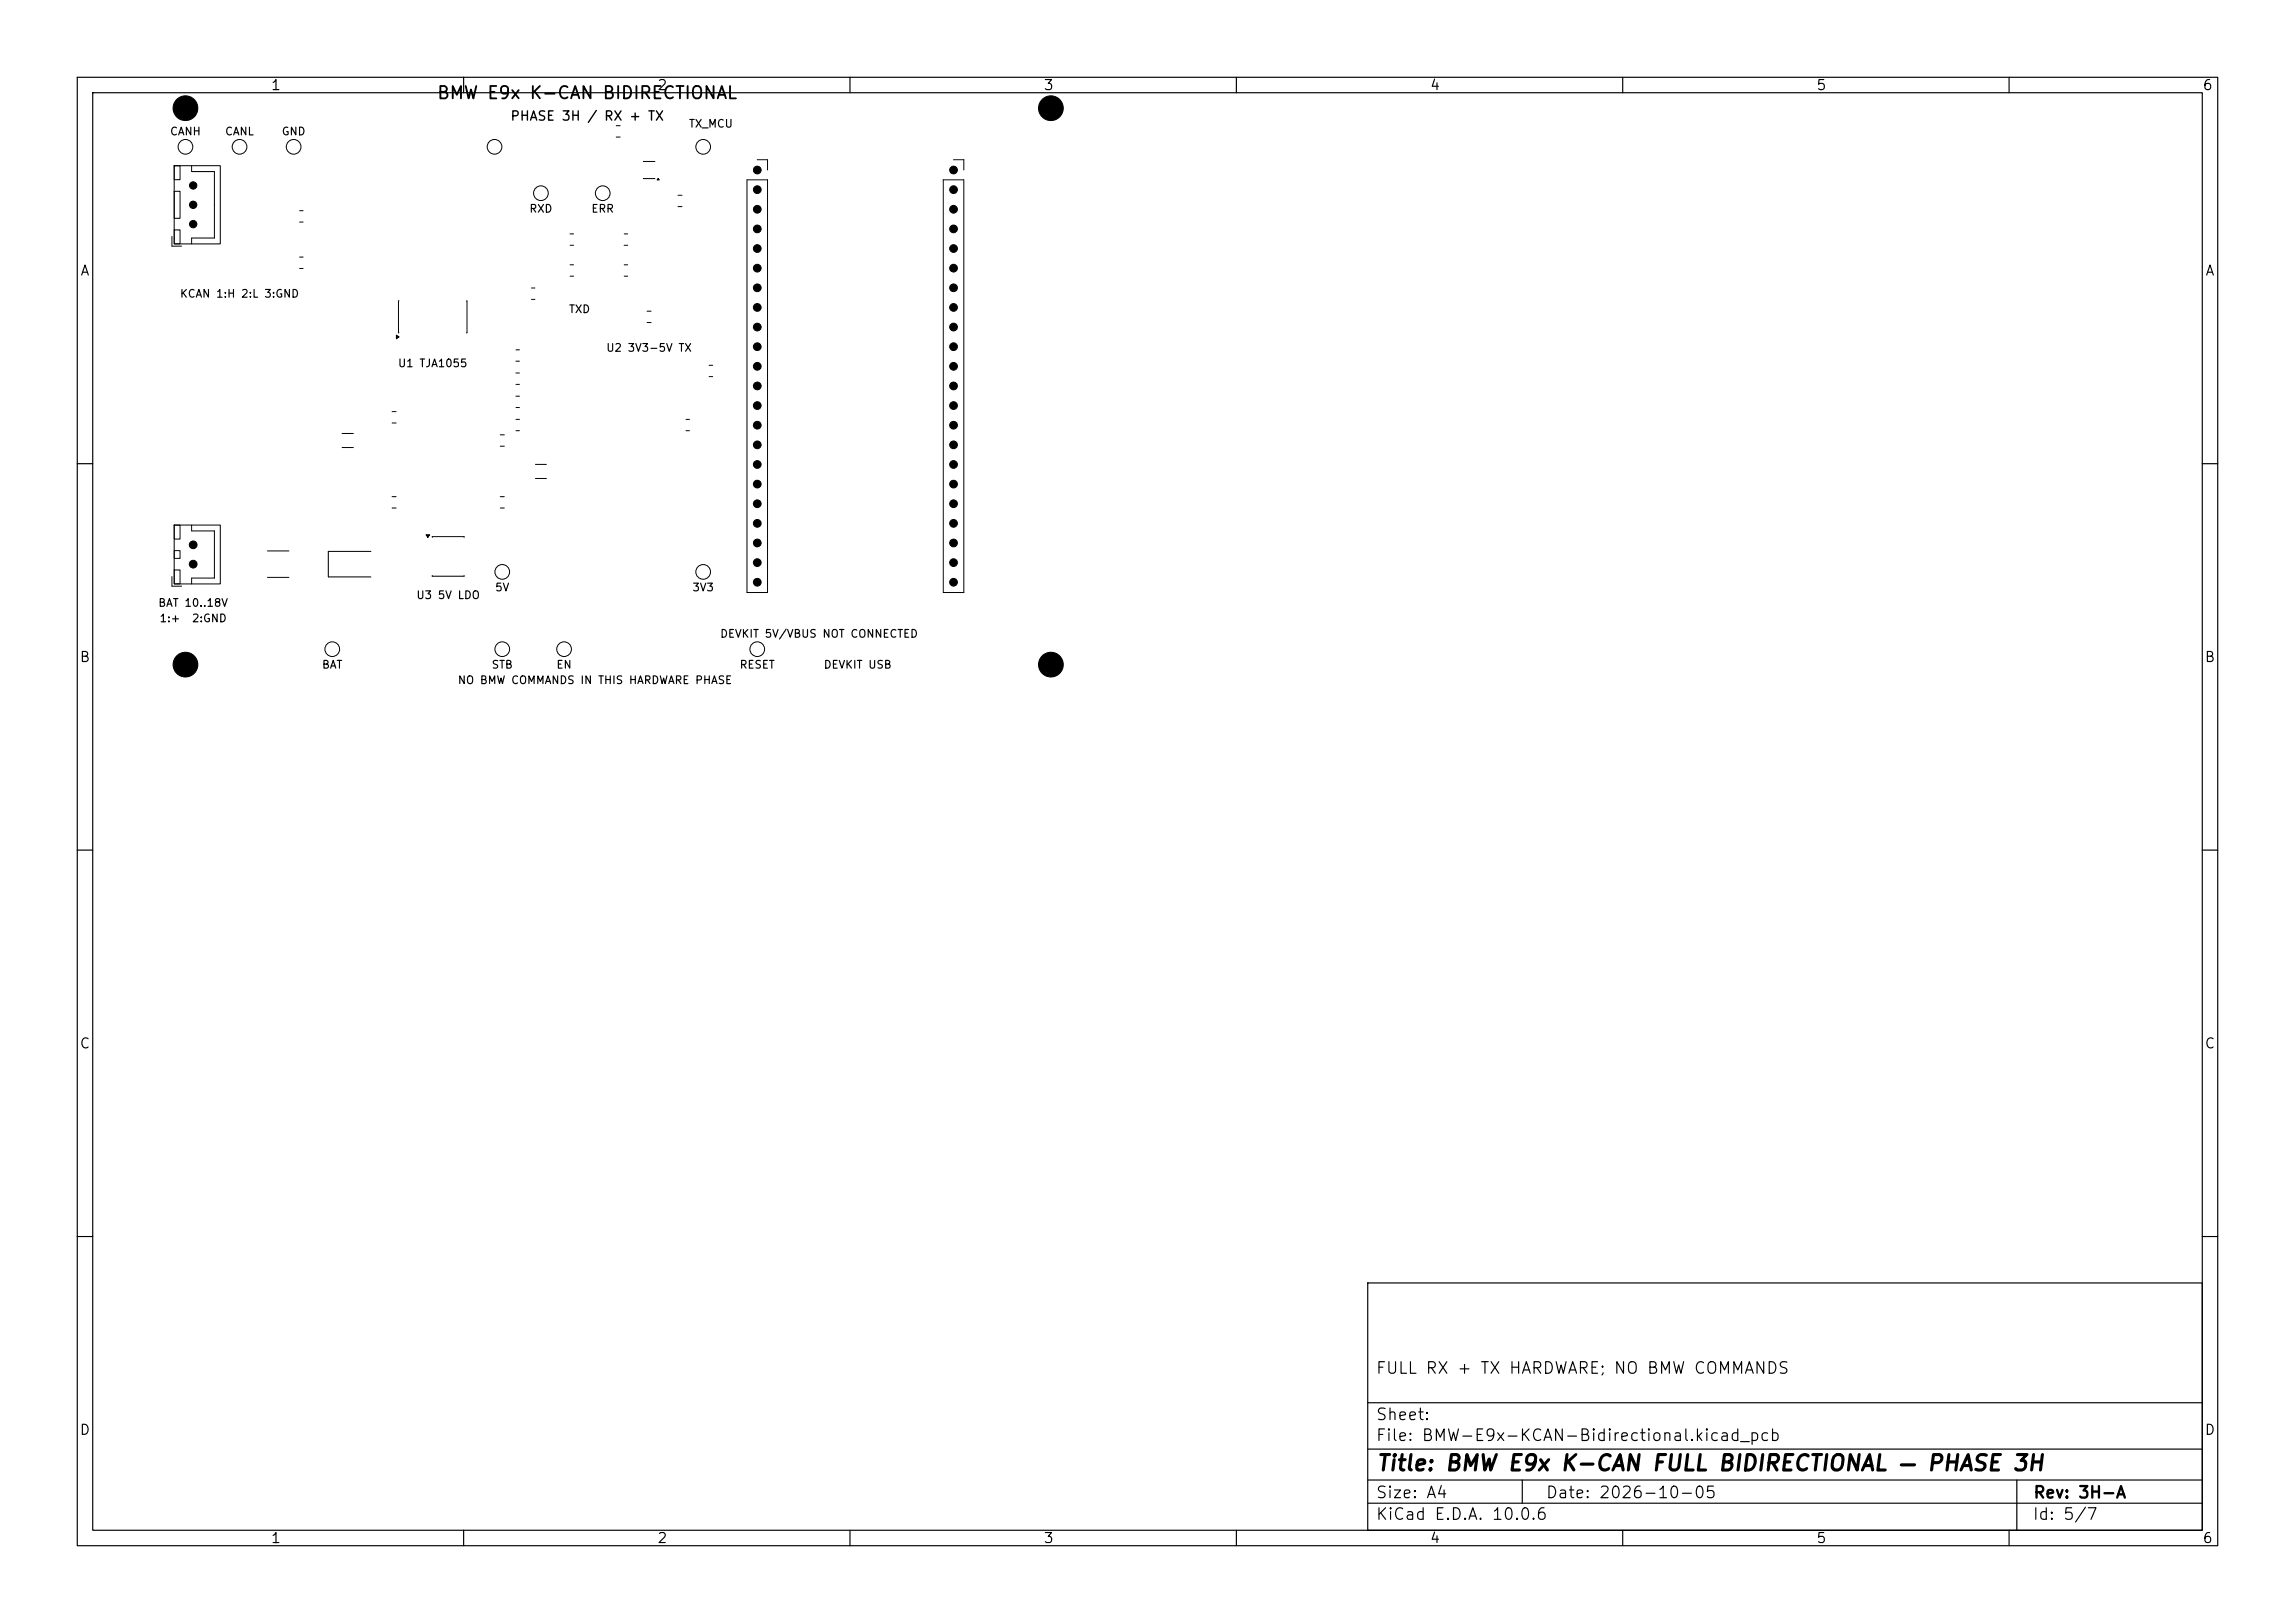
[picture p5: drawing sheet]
<svg xmlns="http://www.w3.org/2000/svg" width="297mm" height="210mm" viewBox="0 0 297 210" stroke-linecap="round" stroke-linejoin="round" font-family="sans-serif">
<defs><g id="words">
<text font-size="2" x="178" y="190.8">Title: BMW E9x K-CAN FULL BIDIRECTIONAL — PHASE 3H</text>
<text font-size="1.6" x="56.4" y="13.2">BMW E9x K-CAN BIDIRECTIONAL</text>
<g font-size="1.5">
<text x="178" y="178.1">FULL RX + TX HARDWARE; NO BMW COMMANDS</text>
<text x="178" y="184.1">Sheet:</text>
<text x="178" y="186.8">File: BMW-E9x-KCAN-Bidirectional.kicad_pcb</text>
<text x="178" y="197">KiCad E.D.A. 10.0.6</text>
<text x="178" y="194.2">Size: A4</text>
<text x="200" y="194.2">Date: 2026-10-05</text>
<text x="263" y="197">Id: 5/7</text>
<text x="263" y="194.2">Rev: 3H-A</text>
</g>
<g font-size="1.3">
<text x="35" y="12">1</text>
<text x="85" y="12">2</text>
<text x="135" y="12">3</text>
<text x="185" y="12">4</text>
<text x="235" y="12">5</text>
<text x="285" y="12">6</text>
<text x="10.3" y="36">A</text>
<text x="285.3" y="36">A</text>
<text x="10.2" y="86">B</text>
<text x="285.2" y="86">B</text>
<text x="10.2" y="136">C</text>
<text x="285.2" y="136">C</text>
<text x="10.2" y="186">D</text>
<text x="285.2" y="186">D</text>
<text x="35" y="200">1</text>
<text x="85" y="200">2</text>
<text x="135" y="200">3</text>
<text x="185" y="200">4</text>
<text x="235" y="200">5</text>
<text x="285" y="200">6</text>
</g>
<text font-size="1.2" x="66" y="15.9">PHASE 3H / RX + TX</text>
<g font-size="1">
<text x="21.9" y="17.8">CANH</text>
<text x="29" y="17.8">CANL</text>
<text x="36.4" y="17.8">GND</text>
<text x="89.1" y="16.8">TX_MCU</text>
<text x="68.4" y="27.8">RXD</text>
<text x="76.4" y="27.8">ERR</text>
<text x="23.2" y="38.8">KCAN 1:H 2:L 3:GND</text>
<text x="73.5" y="40.8">TXD</text>
<text x="51.4" y="47.8">U1 TJA1055</text>
<text x="78.4" y="45.8">U2 3V3-5V TX</text>
<text x="53.8" y="77.8">U3 5V LDO</text>
<text x="64" y="76.8">5V</text>
<text x="89.5" y="76.8">3V3</text>
<text x="20.4" y="78.8">BAT 10..18V</text>
<text x="20.6" y="80.8">1:+</text>
<text x="24.8" y="80.8">2:GND</text>
<text x="93.1" y="82.8">DEVKIT 5V/VBUS NOT CONNECTED</text>
<text x="41.6" y="86.8">BAT</text>
<text x="59.2" y="88.8">NO BMW COMMANDS IN THIS HARDWARE PHASE</text>
<text x="63.5" y="86.8">STB</text>
<text x="71.9" y="86.8">EN</text>
<text x="95.6" y="86.8">RESET</text>
<text x="106.5" y="86.8">DEVKIT USB</text>
</g>
</g></defs>
<g fill="none" stroke="#000" stroke-width=".15">
<path d="M10 10h277v190h-277zM12 12h273v186h-273zM60 10v2M110 10v2M160 10v2M210 10v2M260 10v2M10 60h2M285 60h2M10 110h2M285 110h2M10 160h2"/>
<path d="M177 166h108v32h-108zM285 160h2M60 198v2M110 198v2M160 198v2M177 194.5h108M177 191.5h108M177 187.5h108M177 181.5h108M197 191.5v3M210 198v2M260 198v2"/>
<path d="M261 191.5v6.5"/>
</g>
<g fill="none" stroke="#000" stroke-width=".13">
<path d="M79.7 16.3h.6M79.7 17.7h.6M22.3 30.6v1.3h1.2M22.5 21.4h6v10.2h-6zM22.5 21.5h.8v1.7h-.8zM22.5 24.8h.8v3.4h-.8zM22.5 29.8h.8v1.8h-.8zM24.8 21.5v.7h3v8.6h-3v.8M38.8 33.3h.4M38.8 34.7h.4M38.8 27.3h.4M38.8 28.7h.4"/>
<path d="M51.6 38.9v4.2M60.4 38.9v4.2M68.8 37.3h.4M68.8 38.7h.4M73.8 34.3h.4M73.8 35.7h.4M73.8 30.3h.4M73.8 31.7h.4M80.8 34.3h.4M80.8 35.7h.4M80.8 30.3h.4M80.8 31.7h.4"/>
<path d="M83.3 20.9h1.4M83.3 20.9h.1M83.3 23.1h.1M83.3 23.1h1.4M84.7 20.9h.1M84.7 23.1h.1M85.2 23.1l.1 .2h-.3zM87.7 25.3h.6M87.7 26.7h.6M96.7 23.3h2.6v53.4h-2.6zM98 20.7h1.3v1.3M122.1 23.3h2.6v53.4h-2.6z"/>
<path d="M123.4 20.7h1.3v1.3M44.3 56.1h1.4M44.3 57.9h1.4M50.7 53.3h.6M50.7 54.7h.6M51.3 43.4l.3 .2-.3 .2zM64.7 56.3h.6M64.7 57.7h.6M66.8 51.3h.4M66.8 52.7h.4M66.8 54.3h.4M66.8 55.7h.4"/>
<path d="M66.8 48.3h.4M66.8 49.7h.4M66.8 45.3h.4M66.8 46.7h.4M83.7 40.3h.6M83.7 41.7h.6M88.8 54.3h.4M88.8 55.7h.4M91.8 47.3h.4M91.8 48.7h.4M22.3 74.6v1.3h1.2M22.5 67.9h6v7.7h-6z"/>
<path d="M22.5 68h.8v1.7h-.8zM22.5 71.3h.8v1h-.8zM22.5 73.7h.8v1.9h-.8zM24.8 68v.7h3v6.1h-3v.8M34.6 71.3h2.8M34.6 74.7h2.8M48 71.4h-5.5v3.3h5.5M50.7 64.3h.6M50.7 65.7h.6M55.1 69.2h.5l-.2 .3zM55.9 69.5v-.1h4.2v.1M55.9 74.5v.1h4.2v-.1"/>
<path d="M64.7 64.3h.6M64.7 65.7h.6M69.3 60.1h1.4M69.3 61.9h1.4"/>
<circle cx="24" cy="19" r=".95"/>
<circle cx="31" cy="19" r=".95"/>
<circle cx="38" cy="19" r=".95"/>
<circle cx="64" cy="19" r=".95"/>
<circle cx="91" cy="19" r=".95"/>
<circle cx="70" cy="25" r=".95"/>
<circle cx="78" cy="25" r=".95"/>
<circle cx="65" cy="74" r=".95"/>
<circle cx="91" cy="74" r=".95"/>
<circle cx="43" cy="84" r=".95"/>
<circle cx="65" cy="84" r=".95"/>
<circle cx="73" cy="84" r=".95"/>
<circle cx="98" cy="84" r=".95"/>
</g>
<path d="M85.2 23.1l.1 .2h-.3zM51.3 43.4l.3 .2-.3 .2zM55.1 69.2h.5l-.2 .3z" fill="#000"/>
<g fill="#000" stroke="#000" stroke-width=".13">
<circle cx="24" cy="14" r="1.6"/>
<circle cx="136" cy="14" r="1.6"/>
<circle cx="25" cy="24" r=".47"/>
<circle cx="25" cy="26.5" r=".47"/>
<circle cx="25" cy="29" r=".47"/>
<circle cx="98" cy="39.8" r=".5"/>
<circle cx="98" cy="29.6" r=".5"/>
<circle cx="98" cy="22" r=".5"/>
<circle cx="98" cy="32.2" r=".5"/>
<circle cx="98" cy="37.2" r=".5"/>
<circle cx="98" cy="24.5" r=".5"/>
<circle cx="98" cy="27.1" r=".5"/>
<circle cx="98" cy="34.7" r=".5"/>
<circle cx="123.4" cy="29.6" r=".5"/>
<circle cx="123.4" cy="32.2" r=".5"/>
<circle cx="123.4" cy="22" r=".5"/>
<circle cx="123.4" cy="39.8" r=".5"/>
<circle cx="123.4" cy="37.2" r=".5"/>
<circle cx="123.4" cy="24.5" r=".5"/>
<circle cx="123.4" cy="27.1" r=".5"/>
<circle cx="123.4" cy="34.7" r=".5"/>
<circle cx="98" cy="42.3" r=".5"/>
<circle cx="98" cy="49.9" r=".5"/>
<circle cx="98" cy="44.9" r=".5"/>
<circle cx="98" cy="47.4" r=".5"/>
<circle cx="98" cy="55" r=".5"/>
<circle cx="98" cy="52.5" r=".5"/>
<circle cx="98" cy="57.6" r=".5"/>
<circle cx="123.4" cy="42.3" r=".5"/>
<circle cx="123.4" cy="57.6" r=".5"/>
<circle cx="123.4" cy="47.4" r=".5"/>
<circle cx="123.4" cy="52.5" r=".5"/>
<circle cx="123.4" cy="55" r=".5"/>
<circle cx="123.4" cy="44.9" r=".5"/>
<circle cx="123.4" cy="49.9" r=".5"/>
<circle cx="25" cy="70.5" r=".5"/>
<circle cx="25" cy="73" r=".5"/>
<circle cx="98" cy="65.2" r=".5"/>
<circle cx="98" cy="75.3" r=".5"/>
<circle cx="98" cy="67.7" r=".5"/>
<circle cx="98" cy="60.1" r=".5"/>
<circle cx="98" cy="62.6" r=".5"/>
<circle cx="98" cy="70.3" r=".5"/>
<circle cx="98" cy="72.8" r=".5"/>
<circle cx="123.4" cy="60.1" r=".5"/>
<circle cx="123.4" cy="62.6" r=".5"/>
<circle cx="123.4" cy="67.7" r=".5"/>
<circle cx="123.4" cy="75.3" r=".5"/>
<circle cx="123.4" cy="70.3" r=".5"/>
<circle cx="123.4" cy="72.8" r=".5"/>
<circle cx="123.4" cy="65.2" r=".5"/>
<circle cx="24" cy="86" r="1.6"/>
<circle cx="136" cy="86" r="1.6"/>
</g>
<use href="#words"/>
</svg>
